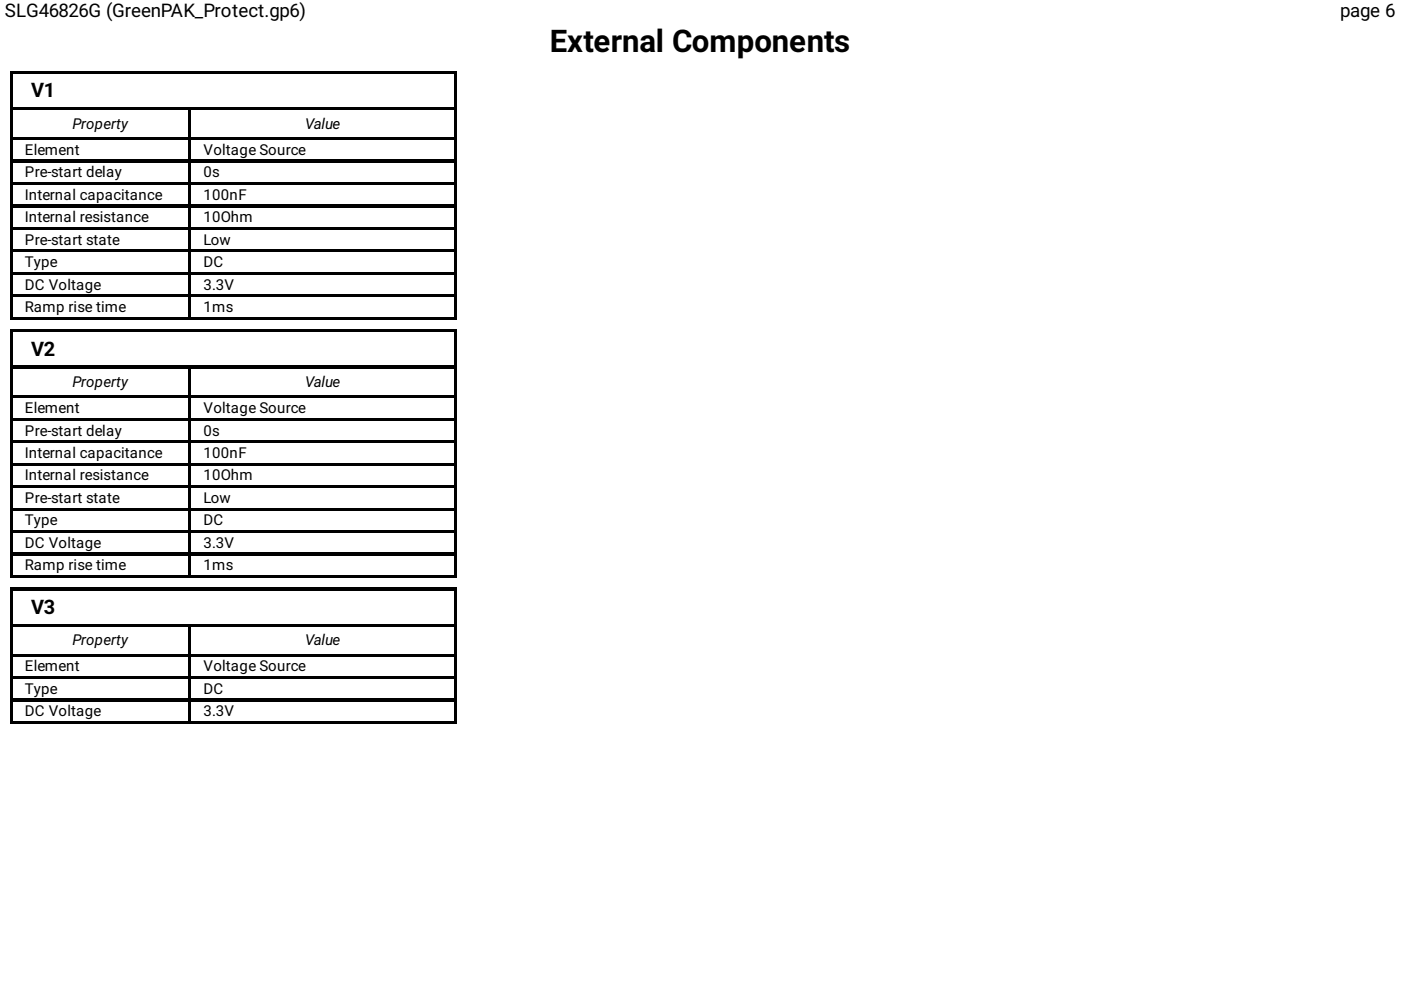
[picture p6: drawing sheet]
<svg xmlns="http://www.w3.org/2000/svg" width="297mm" height="210mm" viewBox="0 0 297 210" stroke-linecap="round" stroke-linejoin="round" font-family="sans-serif">
<defs><g id="words">
<text font-size="6.6" x="116.5" y="11.1">External Components</text>
<g font-size="4.2">
<text x="6.6" y="20.6">V1</text>
<text x="6.6" y="75.4">V2</text>
<text x="6.6" y="130.2">V3</text>
</g>
<g font-size="4">
<text x="1.1" y="3.7">SLG46826G (GreenPAK_Protect.gp6)</text>
<text x="284.2" y="3.7">page 6</text>
</g>
<g font-size="3.2">
<text x="15.3" y="27.3">Property</text>
<text x="64.7" y="27.3">Value</text>
<text x="5.3" y="32.8">Element</text>
<text x="43.1" y="32.8">Voltage Source</text>
<text x="5.3" y="37.6">Pre-start delay</text>
<text x="43.1" y="37.6">0s</text>
<text x="5.3" y="42.3">Internal capacitance</text>
<text x="5.3" y="47.1">Internal resistance</text>
<text x="43.1" y="42.3">100nF</text>
<text x="43.1" y="47.1">10Ohm</text>
<text x="5.3" y="51.9">Pre-start state</text>
<text x="43.1" y="51.9">Low</text>
<text x="5.3" y="56.6">Type</text>
<text x="43.1" y="56.6">DC</text>
<text x="5.3" y="61.4">DC Voltage</text>
<text x="43.1" y="61.4">3.3V</text>
<text x="5.3" y="66.1">Ramp rise time</text>
<text x="43.1" y="66.1">1ms</text>
<text x="15.3" y="82">Property</text>
<text x="64.7" y="82">Value</text>
<text x="5.3" y="87.6">Element</text>
<text x="43.1" y="87.6">Voltage Source</text>
<text x="5.3" y="92.3">Pre-start delay</text>
<text x="43.1" y="92.3">0s</text>
<text x="5.3" y="97.1">Internal capacitance</text>
<text x="5.3" y="101.9">Internal resistance</text>
<text x="43.1" y="97.1">100nF</text>
<text x="43.1" y="101.9">10Ohm</text>
<text x="5.3" y="106.6">Pre-start state</text>
<text x="43.1" y="106.6">Low</text>
<text x="5.3" y="111.4">Type</text>
<text x="43.1" y="111.4">DC</text>
<text x="5.3" y="116.2">DC Voltage</text>
<text x="43.1" y="116.2">3.3V</text>
<text x="5.3" y="120.9">Ramp rise time</text>
<text x="43.1" y="120.9">1ms</text>
<text x="15.3" y="136.8">Property</text>
<text x="64.7" y="136.8">Value</text>
<text x="5.3" y="142.3">Element</text>
<text x="43.1" y="142.3">Voltage Source</text>
<text x="5.3" y="147.1">Type</text>
<text x="43.1" y="147.1">DC</text>
<text x="5.3" y="151.9">DC Voltage</text>
<text x="43.1" y="151.9">3.3V</text>
</g>
</g></defs>
<g fill="none" stroke="#000" stroke-width=".26">
<path d="M2.2 15.1v52.6M2.4 15.2h94.4M2.5 15.3v52.2M2.6 15.5h94M96.4 15.6v7.2M96.7 15.3v52.2M2.6 22.9h94M2.6 23.2h37.6M2.6 29.2h37.6M2.6 29.5h37.6M2.6 34h37.6M2.6 34.3h37.6"/>
<path d="M2.6 38.8h37.6M2.6 39h37.6M40.1 23.3v5.8M40.1 29.6v4.3M40.1 34.4v4.2M40.1 39.2v4.2M40.3 23v44.5M40.5 23.2h56.1M40.5 29.2h56.1M40.5 29.5h56.1M40.5 34h56.1M40.5 34.3h56.1"/>
<path d="M40.5 38.8h56.1M40.5 39h56.1M96.4 23.3v5.8M96.4 29.6v4.3M96.4 34.4v4.2M96.4 39.2v4.2M2.6 43.5h37.6M2.6 43.8h37.6M2.6 48.3h37.6M2.6 48.6h37.6M2.6 53h37.6M2.6 53.3h37.6"/>
<path d="M2.6 57.8h37.6M2.6 58.1h37.6M40.1 43.9v4.3M40.1 48.7v4.2M40.1 53.4v4.3M40.1 58.2v4.2M40.5 43.5h56.1M40.5 43.8h56.1M40.5 48.3h56.1M40.5 48.6h56.1M40.5 53h56.1M40.5 53.3h56.1"/>
<path d="M40.5 57.8h56.1M40.5 58.1h56.1M96.4 43.9v4.3M96.4 48.7v4.2M96.4 53.4v4.3M96.4 58.2v4.2M2.2 69.8v52.7M2.4 67.6h94.4M2.4 70h94.4M2.5 70.1v52.1M2.6 62.6h37.6M2.6 62.8h37.6"/>
<path d="M2.6 67.3h37.6M2.6 70.2h94M2.6 77.7h94M2.6 77.9h37.6M40.1 63v4.2M40.1 78.1v5.8M40.3 77.8v44.4M40.5 62.6h56.1M40.5 62.8h56.1M40.5 67.3h56.1M40.5 77.9h56.1M96.4 63v4.2"/>
<path d="M96.4 70.4v7.1M96.4 78.1v5.8M96.7 70.1v52.1M2.6 84h37.6M2.6 84.3h37.6M2.6 88.8h37.6M2.6 89h37.6M2.6 93.5h37.6M2.6 93.8h37.6M2.6 98.3h37.6M2.6 98.6h37.6M40.1 84.4v4.2"/>
<path d="M40.1 89.2v4.2M40.1 93.9v4.3M40.1 98.7v4.2M40.5 84h56.1M40.5 84.3h56.1M40.5 88.8h56.1M40.5 89h56.1M40.5 93.5h56.1M40.5 93.8h56.1M40.5 98.3h56.1M40.5 98.6h56.1M96.4 84.4v4.2"/>
<path d="M96.4 89.2v4.2M96.4 93.9v4.3M96.4 98.7v4.2M2.6 103.1h37.6M2.6 103.3h37.6M2.6 107.8h37.6M2.6 108.1h37.6M2.6 112.6h37.6M2.6 112.8h37.6M2.6 117.3h37.6M2.6 117.6h37.6M40.1 103.5v4.2"/>
<path d="M40.1 108.2v4.2M40.1 113v4.2M40.1 117.7v4.3M40.5 103.1h56.1M40.5 103.3h56.1M40.5 107.8h56.1M40.5 108.1h56.1M40.5 112.6h56.1M40.5 112.8h56.1M40.5 117.3h56.1M40.5 117.6h56.1M96.4 103.5v4.2"/>
<path d="M96.4 108.2v4.2M96.4 113v4.2M96.4 117.7v4.3M2.2 124.6v28.9M2.4 122.4h94.4M2.4 124.8h94.4M2.5 124.9v28.3M2.6 122.1h37.6M2.6 125h94M2.6 132.4h94M2.6 132.7h37.6M2.6 138.8h37.6"/>
<path d="M2.6 139h37.6M40.1 132.8v5.8M40.1 139.2v4.2M40.3 132.6v20.6M40.5 122.1h56.1M40.5 132.7h56.1M40.5 138.8h56.1M40.5 139h56.1M96.4 125.1v7.2M96.4 132.8v5.8M96.4 139.2v4.2M96.7 124.9v28.3"/>
<path d="M2.4 153.3h94.4M2.6 143.5h37.6M2.6 143.8h37.6M2.6 148.3h37.6M2.6 148.6h37.6M2.6 153.1h37.6M40.1 143.9v4.3M40.1 148.7v4.2M40.5 143.5h56.1M40.5 143.8h56.1M40.5 148.3h56.1M40.5 148.6h56.1"/>
<path d="M40.5 153.1h56.1M96.4 143.9v4.3M96.4 148.7v4.2"/>
</g>
<use href="#words"/>
</svg>
